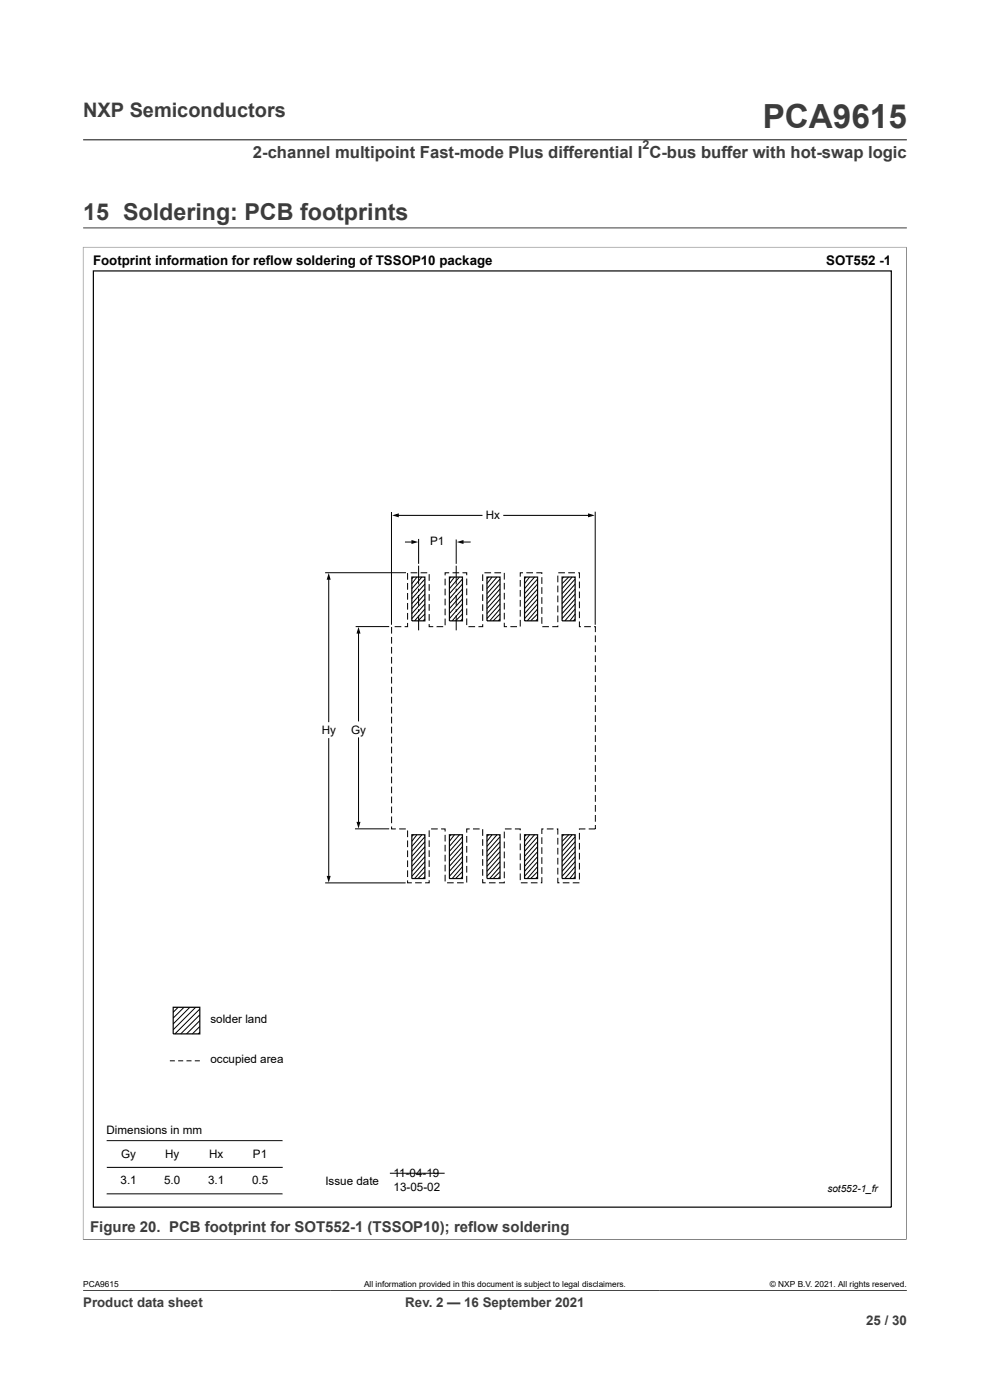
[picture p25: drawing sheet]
<svg xmlns="http://www.w3.org/2000/svg" width="210mm" height="297mm" viewBox="0 0 210 297" stroke-linecap="round" stroke-linejoin="round" font-family="sans-serif">
<defs><g id="words">
<text font-size="7.1" fill="#3c3c3c" x="161.8" y="27.2">PCA9615</text>
<text font-size="4.9" fill="#3c3c3c" x="17.6" y="46.6">15 Soldering: PCB footprints</text>
<text font-size="4.2" fill="#3c3c3c" x="17.6" y="24.8">NXP Semiconductors</text>
<text font-size="3.5" fill="#3c3c3c" x="53.6" y="33.5">2-channel multipoint Fast-mode Plus differential I C-bus buffer with hot-swap logic</text>
<text font-size="3.2" fill="#3c3c3c" x="19.1" y="261.4">Figure 20. PCB footprint for SOT552-1 (TSSOP10); reflow soldering</text>
<g font-size="2.8">
<text x="19.7" y="56.2">Footprint information for reflow soldering of TSSOP10 package</text>
<text x="175.3" y="56.2">SOT552 -1</text>
</g>
<g font-size="2.8" fill="#3c3c3c">
<text x="17.6" y="277.3">Product data sheet</text>
<text x="86" y="277.3">Rev. 2 — 16 September 2021</text>
<text x="183.7" y="281">25 / 30</text>
</g>
<text font-size="2.6" fill="#3c3c3c" x="136.3" y="31.6">2</text>
<g font-size="2.5">
<text x="103.1" y="110.2">Hx</text>
<text x="91.2" y="115.7">P1</text>
<text x="68.3" y="155.7">Hy</text>
<text x="74.5" y="155.7">Gy</text>
<text x="44.6" y="217.1">solder land</text>
<text x="44.6" y="225.6">occupied area</text>
<text x="22.6" y="240.5">Dimensions in mm</text>
<text x="25.7" y="245.7">Gy</text>
<text x="35" y="245.7">Hy</text>
<text x="44.4" y="245.7">Hx</text>
<text x="53.7" y="245.7">P1</text>
<text x="25.6" y="251.3">3.1</text>
<text x="34.8" y="251.3">5.0</text>
<text x="44.1" y="251.3">3.1</text>
<text x="53.5" y="251.3">0.5</text>
<text x="69" y="251.3">Issue date</text>
<text x="83.5" y="249.7">11-04-19</text>
<text x="83.5" y="252.7">13-05-02</text>
</g>
<text font-size="2.1" x="175.5" y="252.8">sot552-1_fr</text>
<g font-size="1.8">
<text x="17.6" y="273.1">PCA9615</text>
<text x="77.2" y="273.1">All information provided in this document is subject to legal disclaimers.</text>
<text x="163.3" y="273.1">© NXP B.V. 2021. All rights reserved.</text>
</g>
</g></defs>
<path d="M17.6 29.7h174.8M17.6 52.4h174.7M17.6 52.4v210.6M17.6 48.3h174.8M192.3 52.4v210.6M17.6 262.9h174.7M17.6 273.8h174.8" fill="none" stroke="#3c3c3c" stroke-width=".21"/>
<path d="M19.8 57.5h169.3v198.6h-169.3zM87.4 122.4h2.7v9.3h-2.7zM95.3 122.4h2.8v9.3h-2.8zM103.3 122.4h2.8v9.3h-2.8zM111.3 122.4h2.7v9.3h-2.7zM119.2 122.4h2.8v9.3h-2.8zM87.4 177.1h2.7v9.3h-2.7zM95.3 177.1h2.8v9.3h-2.8zM103.3 177.1h2.8v9.3h-2.8zM111.3 177.1h2.7v9.3h-2.7zM119.2 177.1h2.8v9.3h-2.8zM36.7 213.7h5.7v5.6h-5.7z" fill="none" stroke="#000" stroke-width=".25"/>
<g fill="none" stroke="#000" stroke-width=".21">
<path d="M83 108.6v23.9M84.2 109.3h18M86 115h1.6M88.8 114.3v5.3M96.8 114.5v5.1M98 115h1.7M106.9 109.3h18.1M126.3 108.6v23.9M69 121.5h17.1M69.7 122.7v30.4M75.4 132.9h7.2M76.1 134.1v18.8"/>
<path d="M83.1 133v1.4M83.1 135.1v1.4M83.1 137.2v1.4M83.1 139.4v1.4M83.7 132.9h1.4M86.5 132.2v.7h-.7M86.5 121.6v1.4M86.5 123.7v1.4M86.5 125.8v1.4M86.5 127.9v1.4M86.5 130v1.4M87.1 121.5h1.4"/>
<path d="M87.7 122.4l-.3 .4M88.4 122.4l-1 1.4M88.8 120v4M88.8 124.9v.5M88.8 126.2v2.3M88.8 129.2v.6M88.8 130.6v3.1M89.2 121.5h1.4M89.5 122.4l-2.1 2.5M90.1 122.8l-2.7 3.1M90.1 123.9l-2.7 3.1M90.1 125l-2.7 3.1"/>
<path d="M90.1 126l-2.7 3.1M90.1 127.1l-2.7 3.1M90.1 128.1l-2.7 3.1M90.1 129.2l-2.2 2.5M90.1 130.2l-1.4 1.5M90.1 131.3l-.4 .4M91 132.4v.5h.9M91 121.8v1.4M91 123.9v1.4M91 126v1.5M91 128.2v1.4M91 130.3v1.4"/>
<path d="M92.6 132.9h1.4M94.4 122.8v1.4M94.4 124.9v1.4M94.4 127v1.4M94.4 129.1v1.4M94.4 131.2v1.4M95.3 121.5h-.9v.6M95.7 122.4l-.4 .4M96 121.5h1.4M96.4 122.4l-1.1 1.4M96.8 120v4M96.8 124.9v.5"/>
<path d="M96.8 126.2v2.3M96.8 129.2v.6M96.8 130.6v3.1M97.5 122.4l-2.2 2.5M98.1 122.8l-2.8 3.1M98.1 123.9l-2.8 3.1M98.1 125l-2.8 3.1M98.1 126l-2.8 3.1M98.1 127.1l-2.8 3.1M98.1 128.1l-2.8 3.1M98.1 129.2l-2.2 2.5M98.1 130.2l-1.5 1.5"/>
<path d="M98.1 131.3l-.4 .4M98.1 121.5h.9v.5M99 122.7v1.4M99 124.8v1.5M99 127v1.4M99 129.1v1.4M99 131.2v1.4M99.4 132.9h1.4M102.4 132.4v.5h-.9M102.4 121.8v1.5M102.4 124v1.4M102.4 126.1v1.4"/>
<path d="M102.4 128.2v1.4M102.4 130.3v1.4M102.8 121.5h1.4M103.6 122.4l-.3 .4M104.4 122.4l-1.1 1.4M104.9 121.5h1.4M105.4 122.4l-2.1 2.5M106.1 122.8l-2.8 3.1M106.1 123.9l-2.8 3.1M106.1 125l-2.8 3.1M106.1 126l-2.8 3.1M106.1 127.1l-2.8 3.1"/>
<path d="M106.1 128.1l-2.8 3.1M106.1 129.2l-2.2 2.5M106.1 130.2l-1.5 1.5M106.1 131.3l-.4 .4M107 132.1v.8h.6M107 121.5v1.4M107 123.7v1.4M107 125.8v1.4M107 127.9v1.4M107 130v1.4M108.3 132.9h1.4M110.4 123v1.5"/>
<path d="M110.4 125.2v1.4M110.4 127.3v1.4M110.4 129.4v1.4M110.4 131.5v1.4M110.9 121.5h-.5v.8M111.6 122.4l-.3 .4M111.6 121.5h1.5M112.3 122.4l-1 1.4M113.4 122.4l-2.1 2.5M113.8 121.5h1.1v.2M114 122.8l-2.7 3.1M114 123.9l-2.7 3.1"/>
<path d="M114 125l-2.7 3.1M114 126l-2.7 3.1M114 127.1l-2.7 3.1M114 128.1l-2.7 3.1M114 129.2l-2.2 2.5M114 130.2l-1.4 1.5M114 131.3l-.4 .4M114.9 122.5v1.4M114.9 124.6v1.4M114.9 126.7v1.4M114.9 128.8v1.4M114.9 130.9v1.4"/>
<path d="M115 132.9h1.4M118.3 132.7v.2h-1.1M118.3 122.1v1.4M118.3 124.2v1.4M118.3 126.4v1.4M118.3 128.5v1.4M118.3 130.6v1.4M118.4 121.5h1.4M119.6 122.4l-.4 .4M120.5 121.5h1.4M120.6 122.4l-1.4 1.4M121.4 122.4l-2.2 2.5"/>
<path d="M122 122.8l-2.8 3.1M122 123.9l-2.8 3.1M122 125l-2.8 3.1M122 126l-2.8 3.1M122 127.1l-2.8 3.1M122 128.1l-2.8 3.1M122 129.2l-2.2 2.5M122 130.2l-1.1 1.5M122 131.3l-.4 .4M122.7 121.5h.2v1.2M122.9 131.8v1.1h.3M122.9 123.4v1.4"/>
<path d="M122.9 125.5v1.4M122.9 127.6v1.4M122.9 129.7v1.4M123.9 132.9h1.4M126 132.9h.3v1.2M126.3 134.8v1.4M126.3 136.9v1.4M126.3 139v1.5M69.7 156.7v29.4M76.1 156.5v18.1M83.1 141.5v1.4M83.1 143.6v1.4"/>
<path d="M83.1 145.7v1.4M83.1 147.8v1.4M83.1 149.9v1.4M83.1 152.1v1.4M83.1 154.2v1.4M83.1 156.3v1.4M83.1 158.4v1.4M126.3 141.2v1.4M126.3 143.3v1.4M126.3 145.4v1.4M126.3 147.5v1.4M126.3 149.6v1.4"/>
<path d="M126.3 151.7v1.5M126.3 153.9v1.4M126.3 156v1.4M126.3 158.1v1.4M75.3 175.8h7.3M83.1 175.3v.6h.9M83.1 160.5v1.4M83.1 162.6v1.4M83.1 164.8v1.4M83.1 166.9v1.4M83.1 169v1.4M83.1 171.1v1.4"/>
<path d="M83.1 173.2v1.4M84.7 175.9h1.4M86.5 176.2v1.4M86.5 178.3v1.4M87.7 177.1l-.3 .3M88.4 177.1l-1 1.4M89.5 177.1l-2.1 2.4M90.1 177.5l-2.7 3.1M90.1 178.6l-2.7 3.1M90.1 179.6l-2.7 3.1M91 176.2v1.4M91 178.3v1.4"/>
<path d="M91.4 175.9h1.5M93.6 175.9h.8v.5M94.4 177.1v1.4M94.4 179.2v1.4M95.7 177.1l-.4 .3M96.4 177.1l-1.1 1.4M97.5 177.1l-2.2 2.4M98.1 177.5l-2.8 3.1M98.1 178.6l-2.8 3.1M98.1 179.6l-2.8 3.1M99 177.3v1.5M99 179.5v1.4"/>
<path d="M99.6 175.9h-.6v.7M100.3 175.9h1.4M102.4 175.9v1.4M102.4 178v1.4M103.6 177.1l-.3 .3M104.4 177.1l-1.1 1.4M105.4 177.1l-2.1 2.4M106.1 177.5l-2.8 3.1M106.1 178.6l-2.8 3.1M106.1 179.6l-2.8 3.1M107 176.4v1.4M107 178.5v1.5"/>
<path d="M107.1 175.9h1.4M109.2 175.9h1.2v.2M110.4 176.8v1.4M110.4 178.9v1.5M111.6 177.1l-.3 .3M112.3 177.1l-1 1.4M113.4 177.1l-2.1 2.4M114 177.5l-2.7 3.1M114 178.6l-2.7 3.1M114 179.6l-2.7 3.1M114.9 177.6v1.4M114.9 179.7v1.5"/>
<path d="M115.3 175.9h-.4v1M116 175.9h1.4M118.1 175.9h.2v1.1M118.3 177.8v1.4M118.3 179.9v1.4M119.6 177.1l-.4 .3M120.6 177.1l-1.4 1.4M121.4 177.1l-2.2 2.4M122 177.5l-2.8 3.1M122 178.6l-2.8 3.1M122 179.6l-2.8 3.1M122.9 176.7v1.4"/>
<path d="M122.9 178.8v1.4M124.2 175.9h-1.3v.1M126.3 175v.9h-1.4M126.3 160.2v1.4M126.3 162.3v1.4M126.3 164.4v1.5M126.3 166.6v1.4M126.3 168.7v1.4M126.3 170.8v1.4M126.3 172.9v1.4M69 187.3h17M86.5 186.8v.5h.9"/>
<path d="M86.5 180.4v1.4M86.5 182.5v1.4M86.5 184.6v1.5M88.1 187.3h1.4M90.1 180.7l-2.7 3.1M90.1 181.7l-2.7 3.1M90.1 182.8l-2.7 3.1M90.1 183.9l-2.2 2.5M90.1 184.9l-1.4 1.5M90.1 186l-.4 .4M91 186.7v.6h-.8M91 180.4v1.4"/>
<path d="M91 182.5v1.4M91 184.6v1.4M94.4 181.3v1.4M94.4 183.5v1.4M94.4 185.6v1.4M94.8 187.3h1.4M96.9 187.3h1.5M98.1 180.7l-2.8 3.1M98.1 181.7l-2.8 3.1M98.1 182.8l-2.8 3.1M98.1 183.9l-2.2 2.5M98.1 184.9l-1.5 1.5"/>
<path d="M98.1 186l-.4 .4M99 181.6v1.4M99 183.7v1.4M99 185.8v1.4M102.4 186.5v.8h.6M102.4 180.1v1.5M102.4 182.3v1.4M102.4 184.4v1.4M103.7 187.3h1.4M106.1 180.7l-2.8 3.1M106.1 181.7l-2.8 3.1M106.1 182.8l-2.8 3.1"/>
<path d="M106.1 183.9l-2.2 2.5M106.1 184.9l-1.5 1.5M106.1 186l-.4 .4M107 187v.3h-1.2M107 180.7v1.4M107 182.8v1.4M107 184.9v1.4M110.4 181.1v1.4M110.4 183.2v1.4M110.4 185.3v1.4M110.5 187.3h1.4M112.6 187.3h1.4"/>
<path d="M114 180.7l-2.7 3.1M114 181.7l-2.7 3.1M114 182.8l-2.7 3.1M114 183.9l-2.2 2.5M114 184.9l-1.4 1.5M114 186l-.4 .4M114.9 186.1v1.2h-.2M114.9 181.9v1.4M114.9 184v1.4M118.3 186.2v1.1h.4M118.3 182v1.4M118.3 184.1v1.4"/>
<path d="M119.4 187.3h1.4M121.5 187.3h1.4M122 180.7l-2.8 3.1M122 181.7l-2.8 3.1M122 182.8l-2.8 3.1M122 183.9l-2.2 2.5M122 184.9l-1.1 1.5M122 186l-.4 .4M122.9 180.9v1.4M122.9 183v1.5M122.9 185.2v1.4M37.8 213.7l-1.1 1"/>
<path d="M39 213.7l-2.3 2.3M40.3 213.7l-3.6 3.5M41.5 213.7l-4.8 4.8M42.4 214l-5.3 5.3M42.4 215.3l-4.1 4M42.4 216.5l-2.8 2.8M42.4 217.8l-1.6 1.5M42.4 219l-.4 .3M36 225h1.1M37.8 225h1.1M39.6 225h1M41.3 225h1.1"/>
<path d="M22.6 242h37.3M22.6 253.3h37.3M22.7 247.7h37.3M82.7 248.9h11.6"/>
</g>
<path d="M83.2 109.3l1.4-.4v.8zM87.3 114.6l1.4 .4-1.4 .4zM96.9 115l1.4-.4v.8zM124.7 108.9l1.4 .4-1.4 .4zM69.7 121.6l.4 1.4h-.8zM76.1 133l.4 1.4h-.9zM75.6 174.4h.9l-.4 1.4zM69.3 185.8h.8l-.4 1.4z" fill="#000"/>
<use href="#words"/>
</svg>
